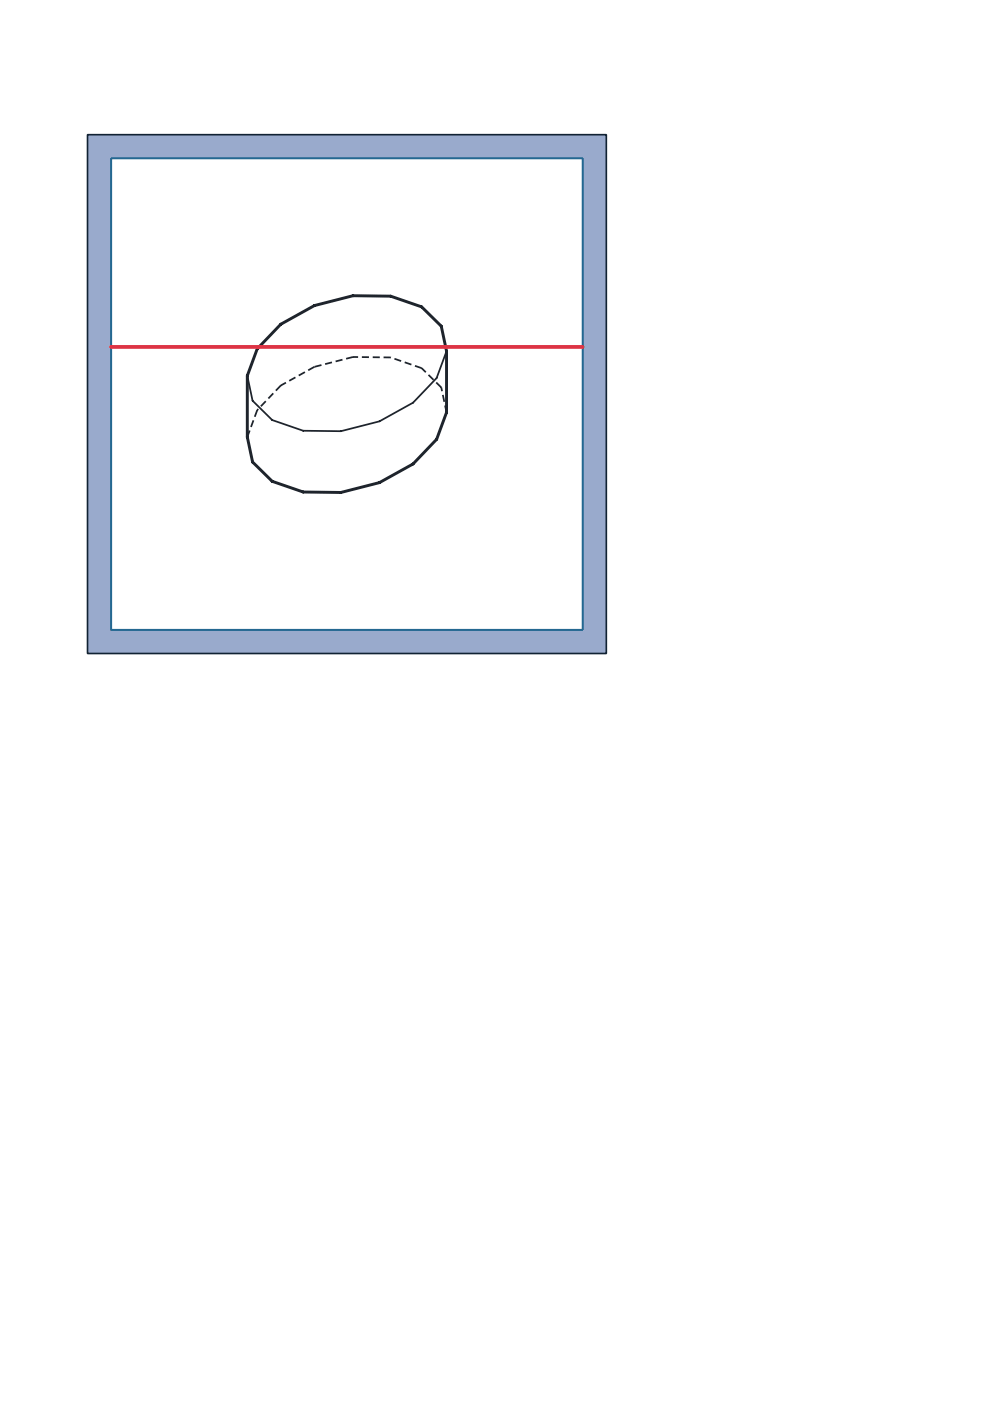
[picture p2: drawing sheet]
<svg xmlns="http://www.w3.org/2000/svg" width="210mm" height="297mm" viewBox="0 0 210 297" stroke-linecap="round" stroke-linejoin="round" font-family="sans-serif">
<path d="M18.6 28.6h110v110h-110z" fill="#9ac" stroke="#123" stroke-width=".35"/>
<path d="M23.6 33.6h100v100h-100z" fill="#fff"/>
<path d="M66.7 77.8l-7.2 3.9M74.8 75.7l-8.1 2.1M82.8 75.8l-8-.1M89.4 78.1l-6.6-2.3M54.5 87l-2.1 5.7M59.5 81.7l-5 5.3M93.6 82.1l-4.2-4M94.7 87.4l-1.1-5.3" fill="none" stroke="#1e242c" stroke-width=".37" stroke-dasharray="1.5 .8" stroke-linecap="butt"/>
<path d="M94.7 74.5l-2.1 5.7-5 5.2-7.1 3.9-8.2 2.1-8-.1-6.6-2.2-4.1-4.1-1.2-5.3" fill="none" stroke="#1e242c" stroke-width=".37"/>
<path d="M52.4 92.7h.1M94.7 87.4h.1M94.7 87.4l-2.1 5.7-5 5.3-7.1 3.9-8.2 2.1-8-.1-6.6-2.3-4.1-4-1.2-5.3M94.7 87.4v-12.9l-1.1-5.3-4.2-4.1-6.6-2.3-8-.1-8.1 2.1-7.2 3.9-5 5.3-2.1 5.7v13" fill="none" stroke="#1e242c" stroke-width=".62"/>
<path d="M23.6 33.6h100v100h-100z" fill="none" stroke="#246891" stroke-width=".43"/>
<path d="M23.6 73.6h100" fill="none" stroke="#d34" stroke-width=".8"/>
</svg>
